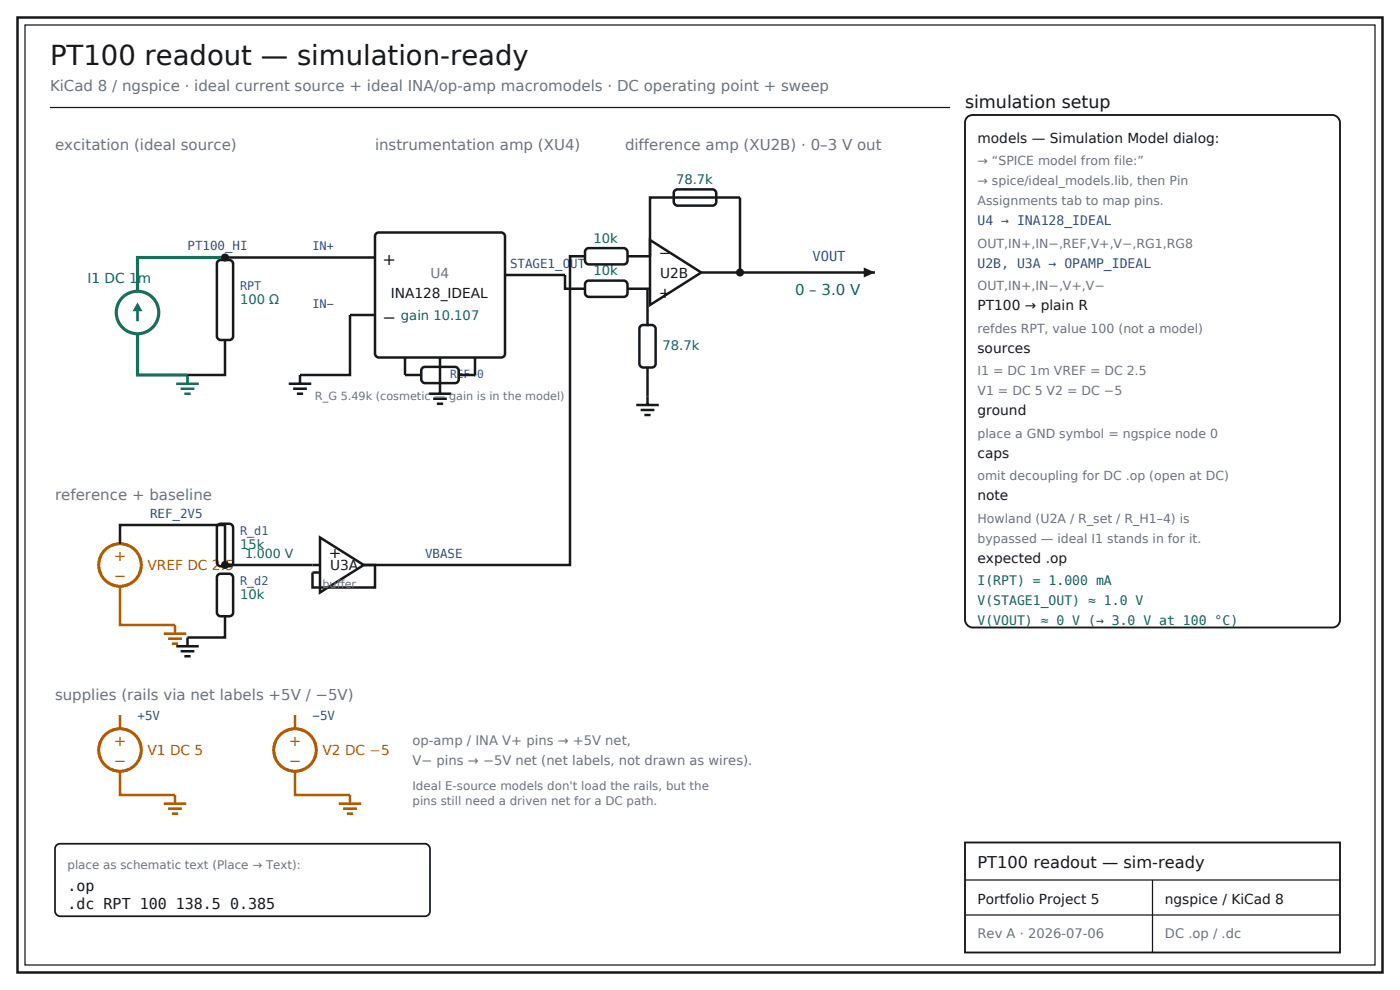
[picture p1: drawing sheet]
<svg xmlns="http://www.w3.org/2000/svg" width="296mm" height="210mm" viewBox="0 0 296 210" stroke-linecap="round" stroke-linejoin="round" font-family="sans-serif">
<defs><g id="words">
<text font-size="5.8" fill="#17181a" x="10.6" y="13.8">PT100 readout — simulation-ready</text>
<text font-size="3.7" fill="#17181a" x="204.3" y="22.8">simulation setup</text>
<g font-size="3.4" fill="#17181a">
<text x="81" y="56.1">+</text>
<text x="81" y="68.3">−</text>
<text x="206.9" y="183.6">PT100 readout — sim-ready</text>
</g>
<g font-size="3.2" fill="#6b7280">
<text x="10.6" y="19.3">KiCad 8 / ngspice · ideal current source + ideal INA/op-amp macromodels · DC operating point + sweep</text>
<text x="11.6" y="31.8">excitation (ideal source)</text>
<text x="79.4" y="31.8">instrumentation amp (XU4)</text>
<text x="132.3" y="31.8">difference amp (XU2B) · 0–3 V out</text>
<text x="11.6" y="105.8">reference + baseline</text>
<text x="11.6" y="148.2">supplies (rails via net labels +5V / −5V)</text>
</g>
<g font-size="3.2" fill="#17181a">
<text x="139.4" y="54.5">−</text>
<text x="139.4" y="63">+</text>
<text x="69.6" y="118">+</text>
<text x="14.3" y="188.6">.op</text>
<text x="14.3" y="192.4">.dc RPT 100 138.5 0.385</text>
</g>
<text font-size="3.2" fill="#0f6e56" x="168.3" y="62.4">0 – 3.0 V</text>
<g font-size="3.2" fill="#b25a00">
<text x="24.1" y="118.8">+</text>
<text x="24.1" y="123">−</text>
<text x="24.1" y="158">+</text>
<text x="61.1" y="158">+</text>
<text x="24.1" y="162.2">−</text>
<text x="61.1" y="162.2">−</text>
</g>
<g font-size="2.9" fill="#17181a">
<text x="206.9" y="30.2">models — Simulation Model dialog:</text>
<text x="139.7" y="58.7">U2B</text>
<text x="82.7" y="63">INA128_IDEAL</text>
<text x="206.9" y="65.6">PT100 → plain R</text>
<text x="206.9" y="74.6">sources</text>
<text x="206.9" y="87.8">ground</text>
<text x="206.9" y="96.8">caps</text>
<text x="206.9" y="105.8">note</text>
<text x="206.9" y="119.1">expected .op</text>
<text x="69.8" y="120.6">U3A</text>
<text x="206.9" y="191.3">Portfolio Project 5</text>
<text x="246.6" y="191.3">ngspice / KiCad 8</text>
</g>
<text font-size="2.9" fill="#0f6e56" x="18.5" y="59.8">I1 DC 1m</text>
<text font-size="2.9" fill="#6b7280" x="91.1" y="58.7">U4</text>
<text font-size="2.9" fill="#2b4ba0" x="172" y="55.3">VOUT</text>
<g font-size="2.9" fill="#b25a00">
<text x="31.2" y="120.6">VREF DC 2.5</text>
<text x="31.2" y="159.8">V1 DC 5</text>
<text x="68.3" y="159.8">V2 DC −5</text>
</g>
<g font-size="2.8" fill="#0f6e56">
<text x="143.1" y="38.9">78.7k</text>
<text x="125.6" y="51.3">10k</text>
<text x="125.6" y="58.2">10k</text>
<text x="50.8" y="64.3">100 Ω</text>
<text x="84.9" y="67.7">gain 10.107</text>
<text x="140.2" y="74.1">78.7k</text>
<text x="50.8" y="116.2">15k</text>
<text x="206.9" y="123.8">I(RPT) = 1.000 mA</text>
<text x="50.8" y="126.7">10k</text>
<text x="206.9" y="128.1">V(STAGE1_OUT) ≈ 1.0 V</text>
<text x="206.9" y="132.3">V(VOUT) ≈ 0 V (→ 3.0 V at 100 °C)</text>
</g>
<g font-size="2.8" fill="#2b4ba0">
<text x="206.9" y="47.6">U4 → INA128_IDEAL</text>
<text x="206.9" y="56.6">U2B, U3A → OPAMP_IDEAL</text>
</g>
<g font-size="2.8" fill="#6b7280">
<text x="87.3" y="157.7">op-amp / INA V+ pins → +5V net,</text>
<text x="87.3" y="161.9">V− pins → −5V net (net labels, not drawn as wires).</text>
<text x="206.9" y="198.4">Rev A · 2026-07-06</text>
<text x="246.6" y="198.4">DC .op / .dc</text>
</g>
<g font-size="2.6" fill="#6b7280">
<text x="206.9" y="34.9">→ “SPICE model from file:”</text>
<text x="206.9" y="39.2">→ spice/ideal_models.lib, then Pin</text>
<text x="206.9" y="43.4">Assignments tab to map pins.</text>
<text x="206.9" y="52.4">OUT,IN+,IN−,REF,V+,V−,RG1,RG8</text>
<text x="206.9" y="61.4">OUT,IN+,IN−,V+,V−</text>
<text x="206.9" y="70.4">refdes RPT, value 100 (not a model)</text>
<text x="206.9" y="79.4">I1 = DC 1m VREF = DC 2.5</text>
<text x="206.9" y="83.6">V1 = DC 5 V2 = DC −5</text>
<text x="206.9" y="92.6">place a GND symbol = ngspice node 0</text>
<text x="206.9" y="101.6">omit decoupling for DC .op (open at DC)</text>
<text x="206.9" y="110.6">Howland (U2A / R_set / R_H1–4) is</text>
<text x="206.9" y="114.8">bypassed — ideal I1 stands in for it.</text>
</g>
<g font-size="2.6" fill="#2b4ba0">
<text x="39.7" y="52.9">PT100_HI</text>
<text x="107.9" y="56.6">STAGE1_OUT</text>
<text x="31.7" y="109.5">REF_2V5</text>
<text x="90" y="118">VBASE</text>
<text x="29.1" y="152.4">+5V</text>
<text x="66.1" y="152.4">−5V</text>
</g>
<text font-size="2.6" fill="#0f6e56" x="51.9" y="118">1.000 V</text>
<g font-size="2.5" fill="#2b4ba0">
<text x="66.1" y="52.9">IN+</text>
<text x="50.8" y="61.4">RPT</text>
<text x="66.1" y="65.1">IN−</text>
<text x="50.8" y="113.2">R_d1</text>
<text x="50.8" y="123.8">R_d2</text>
</g>
<g font-size="2.5" fill="#6b7280">
<text x="87.3" y="167.2">Ideal E-source models don't load the rails, but the</text>
<text x="87.3" y="170.4">pins still need a driven net for a DC path.</text>
<text x="14.3" y="183.9">place as schematic text (Place → Text):</text>
</g>
<text font-size="2.4" fill="#2b4ba0" x="95.2" y="79.9">REF→0</text>
<g font-size="2.4" fill="#6b7280">
<text x="66.7" y="84.7">R_G 5.49k (cosmetic — gain is in the model)</text>
<text x="68.3" y="124.4">buffer</text>
</g>
</g></defs>
<path d="M3.7 3.7h288.9v202.1h-288.9z" fill="none" stroke="#17181a" stroke-width=".53"/>
<path d="M5.3 5.3h285.7v199h-285.7zM10.6 22.8h190.5" fill="none" stroke="#17181a" stroke-width=".26"/>
<circle cx="29.1" cy="66.1" r="4.5" fill="none" stroke="#0f6e56" stroke-width=".66" stroke-linecap="butt"/>
<path d="M29.1 64.6v3.4" fill="none" stroke="#0f6e56" stroke-width=".53"/>
<path d="M29.1 64l1.1 1.9h-2.2z" fill="#0f6e56"/>
<path d="M47.6 54.5h-18.5v7.1M29.1 70.6v8.8h10.6" fill="none" stroke="#0f6e56" stroke-width=".66" stroke-linecap="butt"/>
<path d="M39.7 79.4v1.8M37.3 81.2h4.8M38.2 82.3h2.9M39 83.3h1.3" fill="none" stroke="#0f6e56" stroke-width=".53"/>
<path d="M46.1 55.3l.6-.3h1.9a.85 .85 0 0 1 .7 .8v15.4a.79 .79 0 0 1-.7 .8h-1.9a.85 .85 0 0 1-.8-.8v-15.4z" fill="none" stroke="#17181a" stroke-width=".53"/>
<circle cx="47.6" cy="54.5" r=".85" fill="#17181a"/>
<g fill="none" stroke="#17181a" stroke-width=".53">
<path d="M47.6 54.5h31.8M79.6 49.4l.6-.2h25.9a.85 .85 0 0 1 .8 .8v24.9a.79 .79 0 0 1-.8 .8h-25.9a.85 .85 0 0 1-.8-.8v-24.9zM106.9 58.2h12.7v2.9h4.2M123.8 54.2h-3.2v38.9M124.1 59.6l.5-.2h7.4a.85 .85 0 0 1 .8 .8v1.8a.79 .79 0 0 1-.8 .8h-7.4a.85 .85 0 0 1-.8-.8v-1.8zM124.1 52.8l.5-.3h7.4a.85 .85 0 0 1 .8 .8v1.9a.79 .79 0 0 1-.8 .8h-7.4a.85 .85 0 0 1-.8-.8v-1.9zM132.8 54.2h4.8v-12.4h19v15.9M137.6 50.8l10.8 6.9-10.8 6.9zM142.8 40.3l.6-.2h7.4a.85 .85 0 0 1 .8 .8v1.8a.79 .79 0 0 1-.8 .8h-7.4a.85 .85 0 0 1-.8-.8v-1.8zM47.6 72v7.4h-7.9M79.4 66.7h-5.3v12.7h-10.6v1.8M85.7 75.7v3.7h3.5"/>
<path d="M89.4 77.9l.6-.2h6.3a.85 .85 0 0 1 .8 .7v1.9a.79 .79 0 0 1-.8 .8h-6.3a.85 .85 0 0 1-.8-.8v-1.9zM93.1 75.7v7.6M100.5 75.7v3.7h-3.4M132.8 61.1h4.8M135.6 69l.5-.2h1.9a.85 .85 0 0 1 .8 .8v7.4a.79 .79 0 0 1-.8 .8h-1.9a.85 .85 0 0 1-.8-.8v-7.4zM137.1 61.1v8M137.1 77.8v7.9M61.1 81.2h4.8M62 82.3h3M62.8 83.3h1.4M90.8 83.3h4.7M91.7 84.4h2.9"/>
<path d="M92.5 85.5h1.3M134.7 85.7h4.7M135.6 86.8h2.9M136.4 87.8h1.3"/>
</g>
<circle cx="156.6" cy="57.7" r=".85" fill="#17181a"/>
<path d="M148.4 57.7h36.8" fill="none" stroke="#17181a" stroke-width=".53"/>
<path d="M182.8 56.6l2.4 1.1-2.4 1z" fill="#17181a"/>
<circle cx="25.4" cy="119.6" r="4.5" fill="none" stroke="#b25a00" stroke-width=".66" stroke-linecap="butt"/>
<path d="M25.4 124.1v8.2h11.6v1.8M34.7 134.1h4.7M35.6 135.2h2.9M36.4 136.3h1.3" fill="none" stroke="#b25a00" stroke-width=".53"/>
<path d="M25.4 115.1v-4h22.2v8.5" fill="none" stroke="#17181a" stroke-width=".53"/>
<circle cx="47.6" cy="119.6" r=".85" fill="#17181a"/>
<path d="M120.6 93.1v26.5h-43.6h2.4v4.8h-13.3v-3.2h1.6M46.1 111.1l.6-.2h1.9a.85 .85 0 0 1 .7 .8v7.4a.79 .79 0 0 1-.7 .8h-1.9a.85 .85 0 0 1-.8-.8v-7.4zM47.6 119.6h20.1M67.7 113.8l9.3 5.8-9.3 5.8zM37.3 136.8h4.8M38.2 137.8h2.9M39 138.9h1.3M46.1 121.7l.6-.3h1.9a.85 .85 0 0 1 .7 .8v7.4a.79 .79 0 0 1-.7 .8h-1.9a.85 .85 0 0 1-.8-.8v-7.4zM47.6 130.4v4.5h-7.9v1.9" fill="none" stroke="#17181a" stroke-width=".53"/>
<g fill="none" stroke="#b25a00" stroke-width=".66" stroke-linecap="butt">
<circle cx="25.4" cy="158.8" r="4.5"/>
<circle cx="62.4" cy="158.7" r="4.5"/>
</g>
<path d="M25.4 151.3v3M62.4 151.3v3M25.4 163.2v5.1h11.6v1.8M34.7 170.1h4.7M35.6 171.2h2.9M36.4 172.2h1.3M62.4 163.2v5.1h11.7v1.8M71.7 170.1h4.8M72.6 171.2h2.9M73.4 172.2h1.3" fill="none" stroke="#b25a00" stroke-width=".53"/>
<path d="M11.8 179l.9-.4h77.3a1.13 1.13 0 0 1 1 1.1v13.2a1.06 1.06 0 0 1-1 1h-77.3a1.13 1.13 0 0 1-1.1-1v-13.2z" fill="none" stroke="#17181a" stroke-width=".37"/>
<path d="M204.9 24.6l.9-.3h76.2a1.69 1.69 0 0 1 1.6 1.6v105.3a1.59 1.59 0 0 1-1.6 1.6h-76.2a1.69 1.69 0 0 1-1.5-1.6v-105.3v-.5zM204.3 178.3h79.3v23.3h-79.3z" fill="none" stroke="#17181a" stroke-width=".4"/>
<path d="M204.3 186.3h79.3M204.3 193.7h79.3M243.9 186.3v15.3" fill="none" stroke="#17181a" stroke-width=".26"/>
<use href="#words"/>
</svg>
